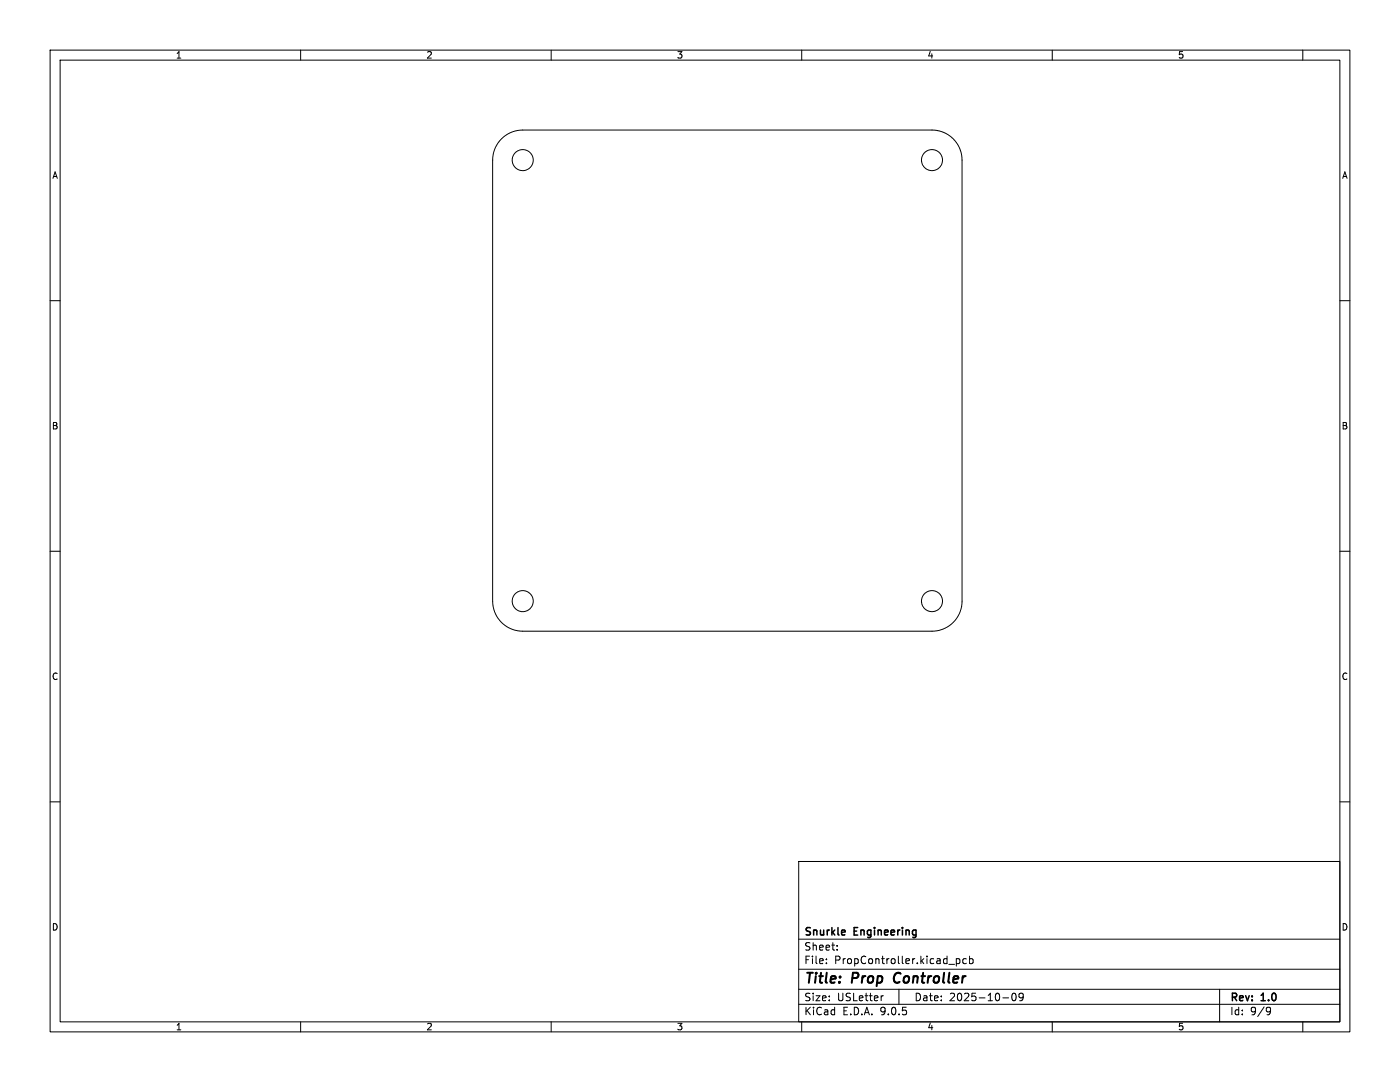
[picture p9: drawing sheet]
<svg xmlns="http://www.w3.org/2000/svg" width="279mm" height="216mm" viewBox="0 0 279 216" stroke-linecap="round" stroke-linejoin="round" font-family="sans-serif">
<defs><g id="words">
<g font-size="2.8">
<text x="160.4" y="196.8">Title:</text>
<text x="170.1" y="196.8">Prop</text>
<text x="179.2" y="196.8">Controller</text>
</g>
<g font-size="2.1">
<text x="160.4" y="189.9">Sheet:</text>
<text x="160.4" y="187.1">Snurkle</text>
<text x="170.5" y="187.1">Engineering</text>
<text x="160.4" y="192.6">File:</text>
<text x="166.5" y="192.6">PropController.kicad_pcb</text>
<text x="160.4" y="202.8">KiCad</text>
<text x="160.4" y="200">Size:</text>
<text x="167" y="200">USLetter</text>
<text x="168.1" y="202.8">E.D.A.</text>
<text x="175.7" y="202.8">9.0.5</text>
<text x="182.4" y="200">Date:</text>
<text x="189.4" y="200">2025-10-09</text>
<text x="245.4" y="200.2">Rev:</text>
<text x="245.4" y="202.8">Id:</text>
<text x="249.5" y="202.8">9/9</text>
<text x="251.8" y="200.2">1.0</text>
</g>
<g font-size="1.8">
<text x="35" y="11.9">1</text>
<text x="85" y="11.9">2</text>
<text x="135" y="11.9">3</text>
<text x="185" y="11.9">4</text>
<text x="235" y="11.9">5</text>
<text x="10.3" y="35.9">A</text>
<text x="267.7" y="35.9">A</text>
<text x="10.3" y="85.9">B</text>
<text x="267.7" y="85.9">B</text>
<text x="10.3" y="135.9">C</text>
<text x="267.7" y="135.9">C</text>
<text x="10.3" y="185.9">D</text>
<text x="267.7" y="185.9">D</text>
<text x="35" y="205.8">1</text>
<text x="85" y="205.8">2</text>
<text x="135" y="205.8">3</text>
<text x="185" y="205.8">4</text>
<text x="235" y="205.8">5</text>
</g>
</g></defs>
<g fill="none" stroke="#000" stroke-width=".2">
<path d="M10 10h259.4v195.9h-259.4zM12 12h255.4v191.9h-255.4zM60 10v2M110 10v2M160 10v2M210 10v2M260 10v2M100.1 27.7a6 6 0 0 1 4.2-1.7l81.7-.1a6 6 0 0 1 6 6v88a6 6 0 0 1-6 6h-81.7a6 6 0 0 1-6-5.9v-88.1a6 6 0 0 1 1.8-4.2zM10 60h2M267.4 60h2M10 110h2M267.4 110h2"/>
<path d="M10 160h2M159.4 171.9h108v32h-108zM267.4 160h2M159.4 197.4h108M159.4 193.4h108M159.4 187.4h108M164.9 192.1v.2M164.9 191.4v.1M167.1 189.4v.2M167.1 188.7v.1M176.3 198.7l-.3 .1M179.4 197.4v3"/>
<path d="M190.9 191.3v1.5M190.9 191.4l.4-.1 .3 .3-.2 .6h-.5M192.9 191.4l-.5-.1-.3 .3 .2 .6h.6M193.5 191.4l.4-.1 .3 .3-.1 .6h-.6M193.5 190.8v1.5M200.1 199.1h1.2M202.1 198.3l.2-.1a.8 .8 0 0 1 .5 .7 .8 .8 0 0 1-.5 .8 1 1 0 0 1-.2-1.4zM204.2 198.8l-.3 .3-.4-.1-.1-.2 .1-.5 .4-.1 .2 .1a.99 .99 0 0 1-.3 1.4h-.3M243.4 197.4v6.5M60 203.9v2M110 203.9v2M159.4 200.4h108"/>
<path d="M160 203.9v2M210 203.9v2M253 201l.5 .1a.99 .99 0 0 1-.4 1.4h-.2M253.6 201.6l-.3 .3h-.3M260 203.9v2"/>
<circle cx="104.3" cy="31.9" r="2.1"/>
<circle cx="186" cy="31.9" r="2.1"/>
<circle cx="104.3" cy="119.9" r="2.1"/>
<circle cx="186" cy="119.9" r="2.1"/>
</g>
<path d="M178.7 194.4l-.3 .8 .3 .8" fill="none" stroke="#000" stroke-width=".4"/>
<use href="#words"/>
</svg>
